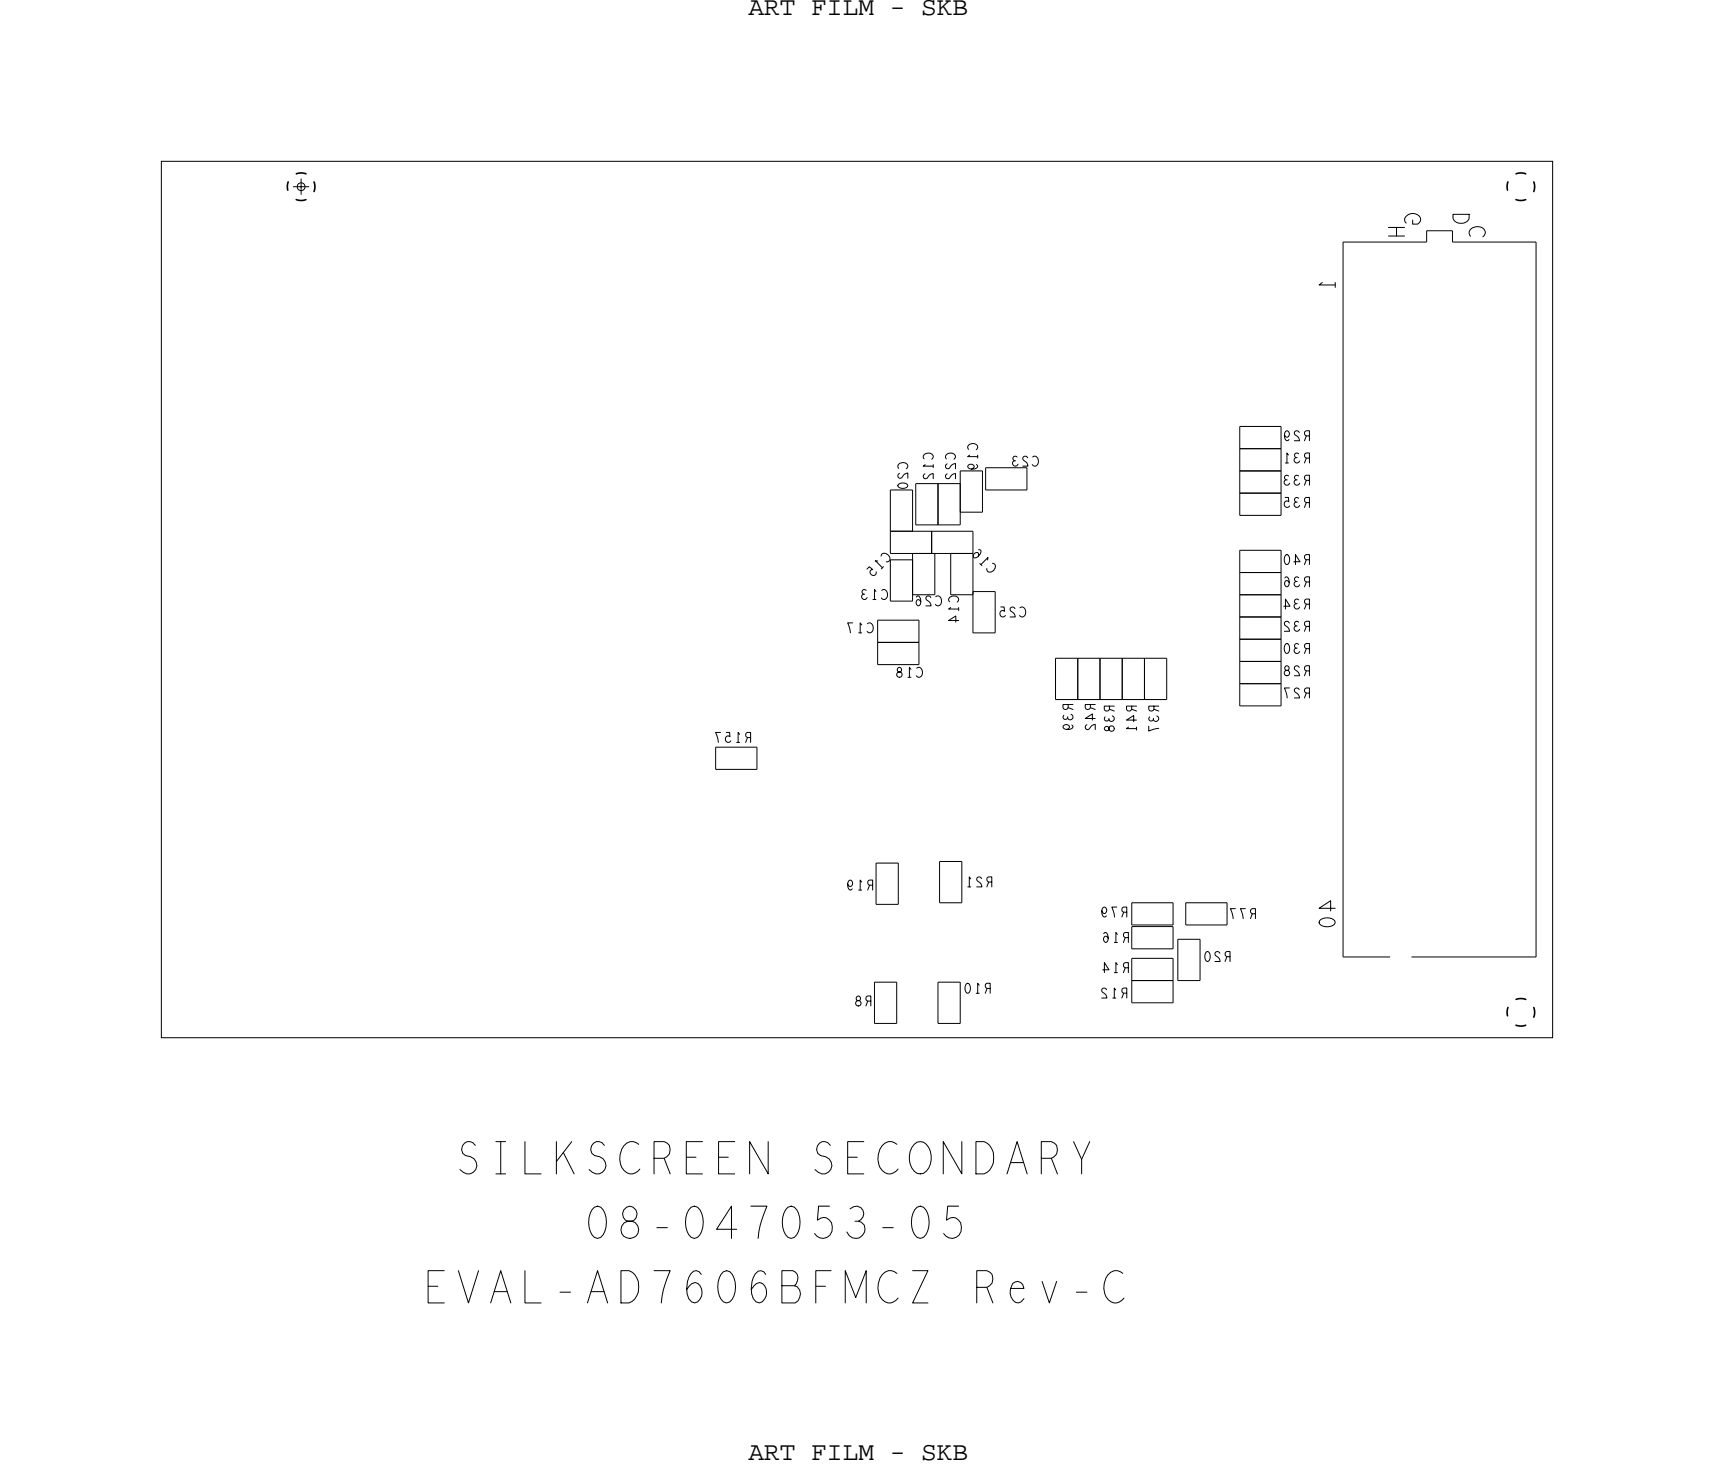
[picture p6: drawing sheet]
<svg xmlns="http://www.w3.org/2000/svg" width="135mm" height="116mm" viewBox="0 0 135 116" stroke-linecap="round" stroke-linejoin="round" font-family="sans-serif">
<defs><g id="words">
<text font-size="2.5" x="76.9" y="102.6">Rev-C</text>
<g font-size="2.1">
<text x="58.9" y="1.2">ART FILM - SKB</text>
<text x="58.9" y="114.9">ART FILM - SKB</text>
</g>
<text font-size="1.3" x="109.3" y="17.8" transform="rotate(90 109.3 17.8)">H</text>
<g font-size=".8">
<text x="103.2" y="37.4" transform="rotate(-180 103.2 37.4)">R33</text>
<text x="69.7" y="43.4" transform="rotate(135 69.7 43.4)">C 1 5</text>
<text x="78.5" y="44.7" transform="rotate(-135 78.5 44.7)">C 1 6</text>
</g>
</g></defs>
<!-- layer: Board Outline -->
<path d="M12.7 12.7h109.5v69h-109.5z" fill="none" stroke="#000" stroke-width=".08"/>
<!-- layer: Components -->
<g fill="none" stroke="#000" stroke-width=".08">
<path d="M105.7 19.1h6.6zM105.7 19.1v56.2zM112.3 18.2v.9zM112.3 18.2h2zM114.3 18.2v.9zM114.3 19.1h6.6zM120.9 19.1v56.2zM70.1 38.6h1.7zM70.1 38.6v3.2zM71.8 38.6v3.2zM72.1 38.1h1.7zM72.1 38.1v3.2z"/>
<path d="M73.8 38.1h1.8zM73.8 38.1v3.2zM75.6 38.1v3.2zM75.6 37.1h1.7zM75.6 37.1v3.2zM77.3 37.1v3.2zM77.6 36.8v1.8zM77.6 38.6h3.2zM77.6 36.8h3.2zM80.8 36.8v1.8zM97.6 38.8h3.2zM97.6 38.8v1.8z"/>
<path d="M97.6 37.1h3.2zM97.6 37.1v1.7zM97.6 35.3h3.2zM97.6 35.3v1.8zM97.6 33.6h3.2zM97.6 33.6v1.7zM100.8 38.8v1.8zM100.8 37.1v1.7zM100.8 35.3v1.8zM100.8 33.6v1.7zM56.3 58.8v1.8zM56.3 58.8h3.3z"/>
<path d="M59.6 58.8v1.8zM69.1 50.6v1.7zM69.1 52.3h3.2zM69.1 50.6h3.2zM69.1 48.8v1.8zM69.1 48.8h3.2zM70.1 41.8h1.7zM70.1 41.8v1.8zM70.1 43.6h3.2zM70.1 41.8h3.2zM70.1 44.1h1.7zM70.1 44.1v3.2z"/>
<path d="M70.1 47.3h1.7zM71.8 46.8h1.8zM71.8 43.6h1.8zM71.8 43.6v3.2zM71.8 44.1v3.2zM72.1 41.3h1.7zM72.3 50.6v1.7zM72.3 48.8v1.8zM73.3 41.8h3.3zM73.3 41.8v1.8zM73.3 43.6h3.3zM73.6 43.6v3.2z"/>
<path d="M73.8 41.3h1.8zM74.8 43.6h1.8zM74.8 43.6v3.2zM74.8 46.8h1.8zM75.6 40.3h1.7zM76.6 46.6h1.7zM76.6 46.6v3.2zM76.6 49.8h1.7zM76.6 41.8v1.8zM76.6 43.6v3.2zM78.3 46.6v3.2zM83.1 55.1h1.7z"/>
<path d="M83.1 51.8h1.7zM83.1 51.8v3.3zM84.8 55.1h1.8zM84.8 51.8h1.8zM84.8 51.8v3.3zM86.6 51.8v3.3zM86.6 55.1h1.7zM86.6 51.8h1.7zM88.3 55.1h1.8zM88.3 51.8h1.8zM88.3 51.8v3.3zM90.1 51.8v3.3z"/>
<path d="M90.1 55.1h1.7zM90.1 51.8h1.7zM91.8 51.8v3.3zM97.6 43.3v1.8zM97.6 45.1h3.2zM97.6 43.3h3.2zM97.6 45.1v1.7zM97.6 46.8h3.2zM97.6 40.6h3.2zM97.6 46.8v1.8zM97.6 48.6h3.2zM97.6 48.6v1.7z"/>
<path d="M97.6 50.3h3.2zM97.6 50.3v1.8zM97.6 52.1h3.2zM97.6 52.1v1.7zM97.6 53.8h3.2zM97.6 53.8v1.8zM97.6 55.6h3.2zM100.8 43.3v1.8zM100.8 45.1v1.7zM100.8 46.8v1.8zM100.8 48.6v1.7zM100.8 50.3v1.8z"/>
<path d="M100.8 52.1v1.7zM100.8 53.8v1.8zM56.3 60.6h3.3zM68.8 77.3h1.8zM68.8 77.3v3.3zM68.9 71.2h1.8zM68.9 67.9h1.8zM68.9 67.9v3.3zM70.6 77.3v3.3zM70.7 67.9v3.3zM73.8 77.3h1.8zM73.8 77.3v3.3z"/>
<path d="M73.9 71.1h1.8zM73.9 67.8h1.8zM73.9 67.8v3.3zM75.6 77.3v3.3zM75.7 67.8v3.3zM89.1 71.1h3.2zM89.1 71.1v1.7zM89.1 72.8h3.2zM89.1 72.9h3.2zM89.1 72.9v1.8zM89.1 74.7h3.2zM89.1 75.4h3.2z"/>
<path d="M89.1 75.4v1.8zM89.1 77.2h3.2zM89.1 77.2v1.7zM89.1 78.9h3.2zM92.3 71.1v1.7zM92.3 72.9v1.8zM92.3 75.4v1.8zM92.3 77.2v1.7zM92.7 73.9h1.7zM92.7 73.9v3.3zM92.7 77.2h1.7zM93.3 71.1h3.3z"/>
<path d="M93.3 71.1v1.7zM93.3 72.8h3.3zM94.4 73.9v3.3zM96.6 71.1v1.7zM105.7 75.3h3.7zM111.1 75.3h9.8zM68.8 80.6h1.8zM73.8 80.6h1.8z"/>
</g>
<path d="M22.7 14.3v.7M23.3 15.7l.4 .1 .4-.1M23.3 13.7l.4-.1 .4 .1M24.7 14.3l.1 .4-.1 .4M118.7 14.3v.7M119.3 15.7l.4 .1 .4-.1M119.3 13.7l.4-.1 .4 .1M120.7 14.3l.1 .4-.1 .4M118.7 79.3v.7M119.3 78.7l.4-.1 .4 .1M120.7 79.3l.1 .4-.1 .4M119.3 80.7l.4 .1 .4-.1" fill="none" stroke="#000" stroke-width=".13"/>
<!-- layer: Text -->
<g fill="none" stroke="#000" stroke-width=".08">
<path d="M109.3 18.6h1.2M109.3 17.9h1.2M111.2 17.3v.3h.4a.45 .45 0 0 0 .2-.5 .45 .45 0 0 0-.6-.3 .51 .51 0 0 0-.5 .2 .51 .51 0 0 0 0 .6M114.4 16.9h1.2a.64 .64 0 0 1-.6 .7 .64 .64 0 0 1-.6-.7zM115.7 18.6a.51 .51 0 0 1 .1-.6 .51 .51 0 0 1 .5-.2 .46 .46 0 0 1 .5 .3 .46 .46 0 0 1-.1 .5M70.7 38.2a.51 .51 0 0 1 .7 0 .47 .47 0 0 1-.7 0zM70.7 36.9a.38 .38 0 0 1 .3-.5 .38 .38 0 0 1 .4 .3l-.1 .2M70.8 37.3a.2 .2 0 0 0-.1 .2 .2 .2 0 0 0 .3 .1 .53 .53 0 0 1 .4-.4v.5M72.7 36.1a.38 .38 0 0 1 .3-.5 .38 .38 0 0 1 .4 .3l-.1 .3M72.8 37.3a.2 .2 0 0 0-.1 .3 .2 .2 0 0 0 .3 0 .53 .53 0 0 1 .4-.3v.4M72.8 36.6l-.1 .1h.7M73.4 36.6v.2"/>
<path d="M74.5 36.1a.38 .38 0 0 1 .2-.5 .38 .38 0 0 1 .5 .3l-.1 .3M74.5 37.3a.2 .2 0 0 0-.1 .3 .2 .2 0 0 0 .3 0 .53 .53 0 0 1 .5-.3v.4M74.5 36.5a.2 .2 0 0 0-.1 .3 .2 .2 0 0 0 .3 .1 .53 .53 0 0 1 .5-.4v.4M76.2 35.4a.38 .38 0 0 1 .3-.5 .38 .38 0 0 1 .4 .3l-.1 .2M76.3 35.8l-.1 .1h.7M76.9 36.6a.41 .41 0 0 1-.3 .4 .41 .41 0 0 1-.4-.2 .22 .22 0 0 1 .2-.3 .22 .22 0 0 1 .2 .4h-.1M76.9 35.8v.3M79.9 36.3a.22 .22 0 0 0-.2 .2 .22 .22 0 0 0 .2 .2 .22 .22 0 0 0 .2-.2M80 36a.19 .19 0 0 0-.2 0 .19 .19 0 0 0 0 .3M80.9 36a.2 .2 0 0 0-.3-.1 .2 .2 0 0 0-.1 .3 .53 .53 0 0 1 .4 .5h-.4M81.3 36a.38 .38 0 0 1 .5 .2 .38 .38 0 0 1-.3 .5l-.3-.1M101.1 34.2l.1 .1a.21 .21 0 0 0 .3-.1 .21 .21 0 0 0-.3-.2 .42 .42 0 0 0 .2 .7l.1-.1"/>
<path d="M101.1 39.2h.3v.3a.23 .23 0 0 0-.3 .1 .23 .23 0 0 0 .1 .3 .23 .23 0 0 0 .3-.1M101.2 36.4h.2M101.3 37.8a.22 .22 0 0 0-.2 .2 .22 .22 0 0 0 .2 .2 .22 .22 0 0 0 .2-.2M101.4 35.8l-.1-.1v.7M102.1 36a.22 .22 0 0 0-.2 .2 .22 .22 0 0 0 .1 .3 .22 .22 0 0 0 .3-.2M102.1 37.8a.22 .22 0 0 0-.2 .2 .22 .22 0 0 0 .1 .2 .22 .22 0 0 0 .3-.2M102.1 39.5a.22 .22 0 0 0-.2 .2 .22 .22 0 0 0 .1 .3 .22 .22 0 0 0 .3-.2M102.2 35.7a.19 .19 0 0 0-.3 0 .19 .19 0 0 0 .1 .3M102.2 39.2a.19 .19 0 0 0-.3 0 .19 .19 0 0 0 .1 .3M102.3 34a.2 .2 0 0 0-.3-.1 .2 .2 0 0 0-.1 .3 .53 .53 0 0 1 .4 .5h-.4M102.8 36.1l-.1 .3M102.8 37.8l-.1 .4"/>
<path d="M102.8 34.3l-.1 .4M102.8 39.6l-.1 .4M103.1 36.1h-.3l-.1-.1v-.3h.4v.7M103.1 37.8h-.3l-.1-.1v-.2l.4-.1v.8M103.1 34.3h-.3l-.1-.1v-.2l.4-.1v.8M103.1 39.6h-.3l-.1-.1v-.3h.4v.8M104.1 22.2l-.3 .2h1.3M105.1 22.2v.4M56.7 57.7h-.4l.2 .8M57.2 57.7h.2l.1 .3a.23 .23 0 0 0-.4 .1 .23 .23 0 0 0 .1 .3 .23 .23 0 0 0 .3-.1M58 58.5h.2M58.2 57.8l-.1-.1v.8"/>
<path d="M58.8 58.1l-.1 .4M59.1 58.1h-.3l-.1-.1 .1-.3h.3v.8M67.1 49h-.4l.2 .8M67.6 49.8h.2M67.8 49.2l-.1-.2v.8M68.1 46.8a.22 .22 0 0 0-.3 .2 .22 .22 0 0 0 .2 .2 .22 .22 0 0 0 .3-.2M68.2 46.5a.19 .19 0 0 0-.3 0 .19 .19 0 0 0 .1 .3M68.3 49.1a.38 .38 0 0 1 .5 .3 .38 .38 0 0 1-.3 .4l-.3-.1M68.7 47.2h.2M68.9 46.6l-.1-.2v.8M69.4 46.5a.38 .38 0 0 1 .5 .2 .38 .38 0 0 1-.3 .5l-.2-.1M70.6 52.6l.1 .3a.23 .23 0 0 1 .3 .1 .23 .23 0 0 1-.1 .3 .23 .23 0 0 1-.3-.2l.1-.2a.22 .22 0 0 0 .2-.1 .22 .22 0 0 0-.1-.3z"/>
<path d="M71.5 53.3h.2M71.7 52.7l-.1-.2v.8M72.1 47l.1-.1a.41 .41 0 0 1 .3 .3 .41 .41 0 0 1-.1 .5 .22 .22 0 0 1-.3-.2 .22 .22 0 0 1 .2-.3l.2 .2M72.1 52.6a.38 .38 0 0 1 .5 .3 .38 .38 0 0 1-.2 .4l-.3-.1M73.3 47a.2 .2 0 0 0-.3-.1 .2 .2 0 0 0-.1 .3 .53 .53 0 0 1 .4 .5h-.4M73.6 47a.38 .38 0 0 1 .5 .2 .38 .38 0 0 1-.2 .5l-.3-.1M74.7 47.4a.38 .38 0 0 1 .3-.5 .38 .38 0 0 1 .4 .3l-.1 .2M74.8 47.8l-.1 .2h.7M75.4 48.9h-.7l.5-.4v.5M75.4 47.8v.3M78.8 47.8h.2l.1 .3a.23 .23 0 0 0-.4 .1 .23 .23 0 0 0 .1 .3 .23 .23 0 0 0 .3 0M79.9 47.9a.2 .2 0 0 0-.3-.1 .2 .2 0 0 0-.1 .3 .53 .53 0 0 1 .4 .5h-.4"/>
<path d="M80.3 47.9a.38 .38 0 0 1 .5 .2 .38 .38 0 0 1-.3 .5l-.3-.1M83.7 56.3a.19 .19 0 0 0 0 .3 .19 .19 0 0 0 .3-.1M84.1 55.5v.2l-.1 .1h-.3v-.3h.7M84.1 55.7l.3 .2M84.3 56.2a.21 .21 0 0 1 .2 .3 .21 .21 0 0 1-.3 .2 .21 .21 0 0 1-.2-.3M84.4 57.1a.41 .41 0 0 1-.3 .4 .41 .41 0 0 1-.4-.2 .22 .22 0 0 1 .2-.3 .22 .22 0 0 1 .2 .4h-.1M85.5 57.1a.2 .2 0 0 0-.1 .2 .2 .2 0 0 0 .3 .1 .53 .53 0 0 1 .5-.4v.4M85.8 55.5v.2l-.1 .1h-.2l-.1-.3h.8M85.8 55.7l.4 .2M86.2 56.6h-.8l.6-.4v.5M87 56.4a.19 .19 0 0 0 0 .3 .19 .19 0 0 0 .3-.1M87 57.2a.18 .18 0 0 0 0 .3 .18 .18 0 0 0 .3-.2 .21 .21 0 0 1 .3-.1 .21 .21 0 0 1 0 .3 .21 .21 0 0 1-.3-.1l-.1-.2z"/>
<path d="M87.3 55.6v.2l-.1 .2-.2-.1-.1-.3h.8M87.3 55.8l.4 .2M87.5 56.4a.21 .21 0 0 1 .2 .2 .21 .21 0 0 1-.2 .2 .21 .21 0 0 1-.2-.2M88.8 57.2l-.1 .2h.7M89.1 55.6v.2l-.1 .2-.3-.1v-.3h.7M89.1 55.8l.3 .2M89.4 56.7h-.7l.5-.4v.5M89.4 57.2v.3M90.4 57.2v.4l.8-.3M90.5 56.4a.19 .19 0 0 0 0 .3 .19 .19 0 0 0 .3-.1M90.8 55.6v.2l-.1 .2-.2-.1-.1-.3h.8M90.8 55.8l.4 .2"/>
<path d="M91 56.4a.21 .21 0 0 1 .2 .2 .21 .21 0 0 1-.2 .2 .21 .21 0 0 1-.2-.2M101 47.7h.5l-.3-.5v.8M101.1 45.5l.1-.1a.41 .41 0 0 1 .3 .3 .41 .41 0 0 1-.1 .5 .22 .22 0 0 1-.3-.2 .22 .22 0 0 1 .2-.3l.2 .2M101.1 52.5l.1 .3a.23 .23 0 0 1 .3 .1 .23 .23 0 0 1-.1 .3 .23 .23 0 0 1-.3-.2l.1-.2a.22 .22 0 0 0 .2-.1 .22 .22 0 0 0-.1-.3zM101.2 43.7a.39 .39 0 0 1 .3 .3 .39 .39 0 0 1-.1 .4 .39 .39 0 0 1-.4-.2 .39 .39 0 0 1 .2-.4zM101.2 50.7a.39 .39 0 0 1 .3 .3 .39 .39 0 0 1-.1 .4 .39 .39 0 0 1-.4-.2 .39 .39 0 0 1 .2-.4zM101.5 49a.2 .2 0 0 0-.3-.1 .2 .2 0 0 0-.1 .3 .53 .53 0 0 1 .4 .5h-.4M101.5 54.2h-.4l.2 .7M101.8 44.2h.5l-.3-.5v.8M102.1 47.5a.22 .22 0 0 0-.2 .2 .22 .22 0 0 0 .1 .3 .22 .22 0 0 0 .3-.2M102.1 49.3a.22 .22 0 0 0-.2 .2 .22 .22 0 0 0 .1 .2 .22 .22 0 0 0 .3-.2M102.1 51a.22 .22 0 0 0-.2 .2 .22 .22 0 0 0 .1 .3 .22 .22 0 0 0 .3-.2"/>
<path d="M102.1 45.8a.22 .22 0 0 0-.2 .2 .22 .22 0 0 0 .1 .2 .22 .22 0 0 0 .3-.2M102.2 47.2a.19 .19 0 0 0-.3 0 .19 .19 0 0 0 .1 .3M102.2 49a.19 .19 0 0 0-.3 0 .19 .19 0 0 0 .1 .3M102.2 50.7a.19 .19 0 0 0-.3 0 .19 .19 0 0 0 .1 .3M102.2 45.5a.19 .19 0 0 0-.3 0 .19 .19 0 0 0 .1 .3M102.3 52.5a.2 .2 0 0 0-.3-.1 .2 .2 0 0 0-.1 .3 .53 .53 0 0 1 .4 .5h-.4M102.3 54.3a.2 .2 0 0 0-.3-.1 .2 .2 0 0 0-.1 .3 .53 .53 0 0 1 .4 .4h-.4M102.8 44.1l-.1 .4M102.8 47.6l-.1 .4M102.8 49.3l-.1 .4M102.8 51.1l-.1 .3M102.8 45.8l-.1 .4"/>
<path d="M102.8 52.8l-.1 .4M102.8 54.6l-.1 .3M103.1 44.1h-.3l-.1-.1v-.3h.4v.8M103.1 47.6h-.3l-.1-.1v-.3h.4v.8M103.1 49.3h-.3l-.1-.1v-.2l.4-.1v.8M103.1 51.1h-.3l-.1-.1v-.3h.4v.7M103.1 45.8h-.3l-.1-.1v-.2l.4-.1v.8M103.1 52.8h-.3l-.1-.1v-.2l.4-.1v.8M103.1 54.6h-.3l-.1-.1v-.3h.4v.7M66.7 69.6l.1 .1a.21 .21 0 0 0 .3-.2 .21 .21 0 0 0-.3-.1 .42 .42 0 0 0 .2 .6h.1M67.4 78.5v.3a.23 .23 0 0 1 .4 .1 .23 .23 0 0 1-.2 .3 .23 .23 0 0 1-.3-.2l.1-.2a.22 .22 0 0 0 .3-.1 .22 .22 0 0 0-.1-.3zM67.6 70.1h.2"/>
<path d="M67.8 69.4l-.1-.1v.8M68.3 78.8l-.2 .4M68.4 69.7l-.1 .4M68.5 78.8h-.2l-.1-.1v-.2l.3-.1v.8M68.7 69.7h-.3l-.1-.1 .1-.3h.3v.8M76.1 77.4a.39 .39 0 0 1 .3 .3 .39 .39 0 0 1-.1 .4l-.1 .1a.39 .39 0 0 1-.3-.3 .39 .39 0 0 1 .1-.4zM76.2 69.8h.2M76.4 69.2l-.1-.2v.8M76.8 78.2h.3M77.1 77.6l-.2-.2v.8M77.3 69.2a.2 .2 0 0 0-.3-.1 .2 .2 0 0 0-.1 .3 .53 .53 0 0 1 .4 .4h-.4M77.7 77.8l-.2 .4"/>
<path d="M77.8 69.4l-.1 .4M77.9 77.8h-.2l-.1-.1v-.2l.3-.1v.8M78.1 69.4h-.3l-.1-.1v-.2l.4-.1v.8M86.7 71.7l.1 .1a.21 .21 0 0 0 .3-.1 .21 .21 0 0 0-.3-.2 .42 .42 0 0 0 .2 .7l.1-.1M86.8 76.4h.5l-.4-.6v.8M86.9 73.5v-.1a.41 .41 0 0 1 .4 .3 .41 .41 0 0 1-.2 .5 .22 .22 0 0 1-.2-.2 .22 .22 0 0 1 .2-.3l.1 .2M87.1 77.9a.2 .2 0 0 0-.3-.1 .2 .2 0 0 0 0 .3 .53 .53 0 0 1 .3 .5h-.4M87.6 78.6h.2M87.7 74.2h.2M87.7 76.6h.2M87.8 77.9l-.1-.1v.8M87.9 71.4h-.4l.2 .8"/>
<path d="M87.9 73.6l-.1-.2v.8M87.9 75.9l-.1-.1v.8M88.4 71.8l-.1 .4M88.4 78.2l-.1 .4M88.6 73.8l-.2 .4M88.6 76.2l-.2 .4M88.7 71.8h-.3l-.1-.1 .1-.2 .3-.1v.8M88.7 78.2h-.3l-.1-.1 .1-.3h.3v.8M88.8 73.8h-.2l-.2-.1 .1-.2 .3-.1v.8M88.8 76.2h-.2l-.2-.1 .1-.3h.3v.8M95 74.9a.39 .39 0 0 1 .3 .3 .39 .39 0 0 1-.1 .4l-.1 .1a.39 .39 0 0 1-.3-.3 .39 .39 0 0 1 .1-.4zM96 75a.2 .2 0 0 0-.3-.1 .2 .2 0 0 0 0 .3 .53 .53 0 0 1 .3 .5h-.4"/>
<path d="M96.6 75.3l-.2 .4M96.8 75.3h-.2l-.2-.1 .1-.2 .3-.1v.8M97.2 71.5h-.4l.3 .8M98 71.5h-.4l.2 .8M98.6 71.9l-.2 .4M98.8 71.9h-.2l-.2-.1 .1-.2 .3-.1v.8M103.9 72.5a.81 .81 0 0 1 1.2 .1 .75 .75 0 0 1-1.3 0zM105.1 71.5h-1.3l.9-.6v.8M37.4 90.2a.58 .58 0 0 0-.9-.1 .58 .58 0 0 0 .1 .9 .74 .74 0 0 1 .9 .5 .74 .74 0 0 1-.5 .9h-.3l-.5-.3M39 92.4h.8M39 89.9h.8M39.4 89.9v2.5"/>
<path d="M41.3 89.9v2.5h1.3M43.8 89.9v2.5M44.3 90.7l.9 1.7M45 89.9l-1.2 1.5M46.8 95a.57 .57 0 0 1 .8 .5 1.82 1.82 0 0 1-.3 1.9 .57 .57 0 0 1-.8-.5 1.82 1.82 0 0 1 .3-1.9zM47.6 90.2a.58 .58 0 0 0-1-.1 .58 .58 0 0 0 .2 .9 .74 .74 0 0 1 .8 .5 .74 .74 0 0 1-.4 .9h-.3l-.5-.3M49.1 95.3a.58 .58 0 0 0 0 .6 .58 .58 0 0 0 .6 .2 .69 .69 0 0 1 .4 1.1 .69 .69 0 0 1-1.1 0 .69 .69 0 0 1 .4-1.1 .58 .58 0 0 0 .7-.7 .58 .58 0 0 0-1-.1zM50.3 90.1a.81 .81 0 0 0-1.4 .4 1.37 1.37 0 0 0 .7 1.9 .89 .89 0 0 0 .8-.4M51.5 91.2h.8a.69 .69 0 0 0 .4-.7 .69 .69 0 0 0-.4-.6h-.8v2.5M51.7 96.7h.8M52.3 91.2l.4 1.2M54 91.1h.8"/>
<path d="M54.4 95a.57 .57 0 0 1 .8 .5 1.82 1.82 0 0 1-.3 1.9 .57 .57 0 0 1-.8-.5 1.82 1.82 0 0 1 .3-1.9zM55.3 89.9h-1.3v2.5h1.3M56.6 91.1h.7M57.8 89.9h-1.2v2.5h1.2M58 96.8h-1.6l1.2-1.8v2.5M59.1 95h1.3l-.6 1.5-.1 1M60.5 89.9v2.5l-1.5-2.5v2.5M62 95a.57 .57 0 0 1 .8 .5 1.82 1.82 0 0 1-.3 1.9 .57 .57 0 0 1-.8-.5 1.82 1.82 0 0 1 .3-1.9zM65.3 95h-.9l-.1 1.1a.68 .68 0 0 1 .8-.2 .68 .68 0 0 1 .4 .7 .76 .76 0 0 1-.5 .8 .76 .76 0 0 1-.9-.3M65.3 90.2a.58 .58 0 0 0-.9-.1 .58 .58 0 0 0 .2 .9 .74 .74 0 0 1 .8 .5 .74 .74 0 0 1-.5 .9h-.2l-.6-.3M66.7 91.1h.8M66.9 95.2a.61 .61 0 0 1 1 0 .61 .61 0 0 1-.3 .9"/>
<path d="M67.3 96.1a.69 .69 0 0 1 .8 .8 .69 .69 0 0 1-1 .6l-.3-.2-.1-.3M68 89.9h-1.3v2.5h1.3M69.5 96.7h.8M70.6 90.1a.81 .81 0 0 0-1.3 .4 1.37 1.37 0 0 0 .6 1.9 .89 .89 0 0 0 .8-.4M72 90.1a.76 .76 0 0 1 .8-.1 .76 .76 0 0 1 .4 .6 1.51 1.51 0 0 1-.5 1.8 .95 .95 0 0 1-1.1-1.1 1.54 1.54 0 0 1 .4-1.2zM72.2 95a.57 .57 0 0 1 .8 .5 1.82 1.82 0 0 1-.3 1.9 .57 .57 0 0 1-.8-.5 1.82 1.82 0 0 1 .3-1.9zM75.4 95h-.8l-.1 1.1a.68 .68 0 0 1 .8-.2 .68 .68 0 0 1 .4 .7 .76 .76 0 0 1-.5 .8 .76 .76 0 0 1-.9-.3M75.7 89.9v2.5l-1.5-2.5v2.5M76.8 89.9h.6a1.44 1.44 0 0 1 0 2.5h-.6zM79.3 92.4l.7-2.5 .8 2.5M79.5 91.5h1.1M82 91.2h.7a.69 .69 0 0 0 .5-.7 .69 .69 0 0 0-.5-.6h-.7v2.5"/>
<path d="M82.7 91.2l.5 1.2M84.5 89.9l.6 1.4v1.1M85.8 89.9l-.7 1.4M33.7 101.3h.8M35 100h-1.3v2.6h1.3M36.1 100l.8 2.6 .8-2.6M38.6 102.6l.8-2.6 .8 2.6M38.9 101.7h1M41.3 100v2.6h1.3M44.1 101.7h.8M46.2 102.6l.8-2.6 .8 2.6M46.5 101.7h1"/>
<path d="M48.9 100h.6a1.44 1.44 0 0 1 0 2.6h-.6zM51.5 100h1.2l-.5 1.6-.2 1M55.2 100.3l-.2-.2-.2-.1a.91 .91 0 0 0-.7 .9 1.61 1.61 0 0 0 .3 1.6 .61 .61 0 0 0 .7-.1 .61 .61 0 0 0 .2-.6 .57 .57 0 0 0-.3-.7 .57 .57 0 0 0-.7 .1l-.3 .3M56.9 100.1a.57 .57 0 0 1 .9 .5 1.82 1.82 0 0 1-.4 1.9 .57 .57 0 0 1-.8-.5 1.82 1.82 0 0 1 .3-1.9zM60.3 100.3l-.2-.2-.2-.1a.91 .91 0 0 0-.7 .9 1.61 1.61 0 0 0 .3 1.6 .61 .61 0 0 0 .6-.1 .61 .61 0 0 0 .2-.6 .57 .57 0 0 0-.2-.7 .57 .57 0 0 0-.8 .1l-.2 .3M61.5 101.2h1a.74 .74 0 0 1 .5 .7 .74 .74 0 0 1-.4 .7h-1.1v-2.6h.9a.68 .68 0 0 1 .1 1.2M64.2 101.3h.8M65.4 100h-1.2v2.6M66.5 102.6v-2.6l.8 2.2 .9-2.2v2.6M70.6 100.3a.81 .81 0 0 0-1.3 .3 1.37 1.37 0 0 0 .6 2 .89 .89 0 0 0 .8-.4M71.8 100h1.2l-1.2 2.6h1.2M76.9 101.4h.8a.69 .69 0 0 0 .4-.7 .69 .69 0 0 0-.4-.7h-.8v2.6"/>
<path d="M88.4 100.3a.81 .81 0 0 0-1.4 .3 1.37 1.37 0 0 0 .7 2 .89 .89 0 0 0 .8-.4"/>
</g>
<!-- layer: Drawing Origin -->
<path d="M23.1 14.7h1.2M23.5 14.5l.2-.1 .2 .1 .1 .2-.1 .2-.2 .1-.2-.1-.1-.2zM23.7 14.1v1.2" fill="none" stroke="#000" stroke-width=".08"/>
<use href="#words"/>
</svg>
